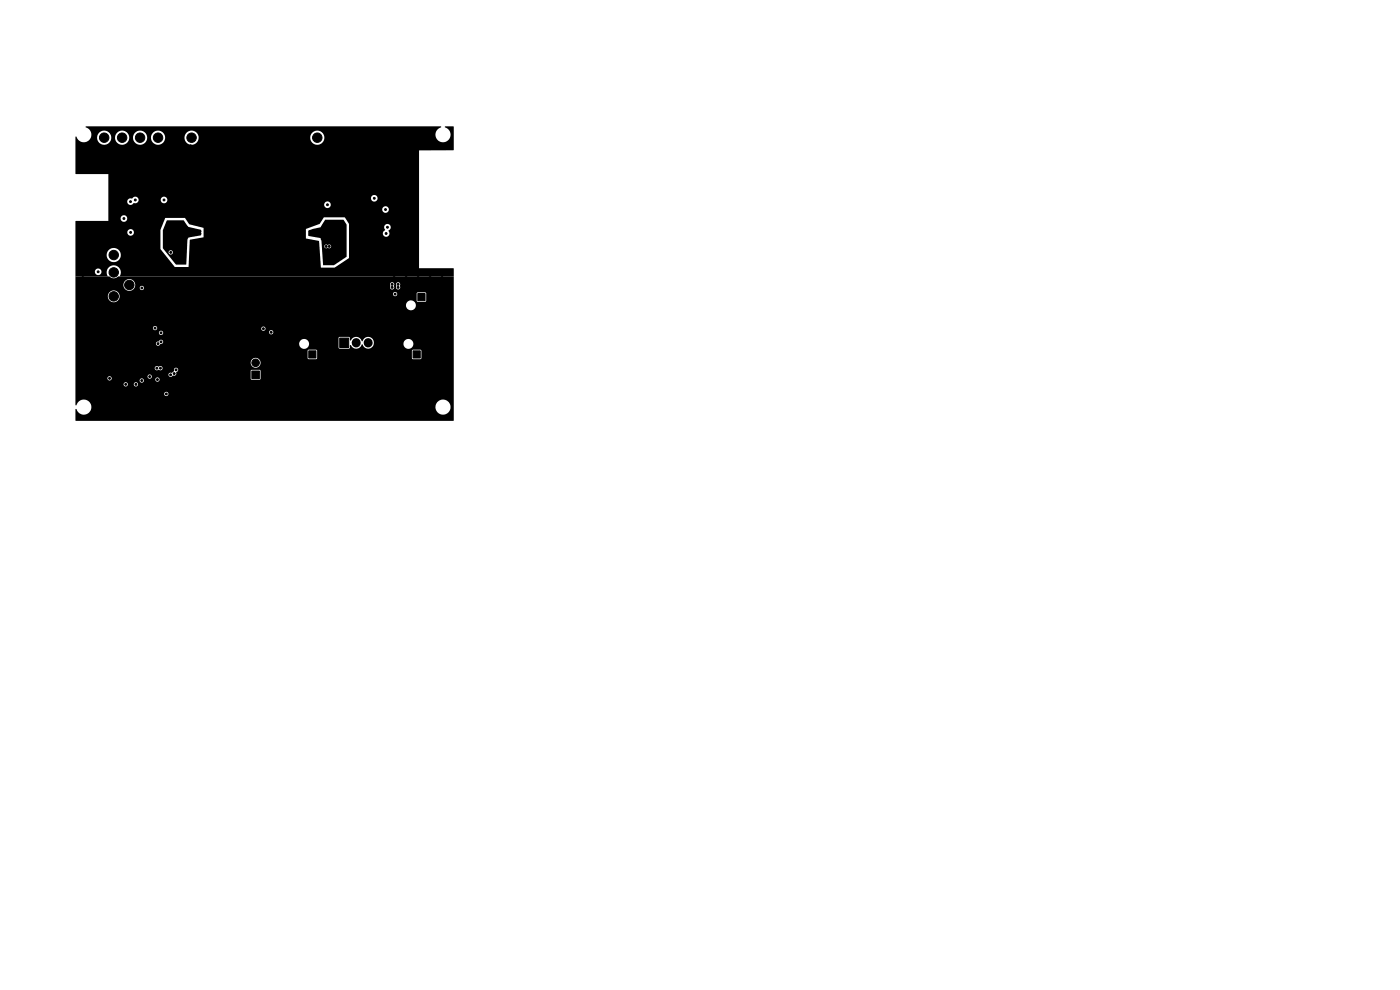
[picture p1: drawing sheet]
<svg xmlns="http://www.w3.org/2000/svg" width="297mm" height="210mm" viewBox="0 0 297 210" stroke-linecap="round" stroke-linejoin="round" font-family="sans-serif">
<g fill="#000" stroke="#000" stroke-width=".21">
<path d="M53.4 78.7h1.6v1.6h-1.6zM65.5 74.4h1.5v1.5h-1.5zM72.1 71.7h1.9v2h-1.9zM88.6 62.3h1.6v1.5h-1.6zM87.6 74.4h1.6v1.5h-1.6z"/>
<circle cx="22.1" cy="29.2" r="1"/>
<circle cx="22.6" cy="36" r=".2"/>
<circle cx="25.9" cy="29.2" r="1"/>
<circle cx="27.7" cy="38.5" r=".2"/>
<circle cx="27.7" cy="36" r=".2"/>
<circle cx="27.7" cy="33.5" r=".2"/>
<circle cx="27.7" cy="30.9" r=".2"/>
<circle cx="27.7" cy="28.4" r=".2"/>
<circle cx="29.7" cy="29.2" r="1"/>
<circle cx="31.6" cy="38.6" r=".2"/>
<circle cx="31.6" cy="39.3" r=".2"/>
<circle cx="33.5" cy="29.2" r="1"/>
<circle cx="35.4" cy="28.4" r=".2"/>
<circle cx="35.4" cy="30.9" r=".2"/>
<circle cx="35.4" cy="36" r=".2"/>
<circle cx="35.4" cy="33.5" r=".2"/>
<circle cx="37.9" cy="36" r=".2"/>
<circle cx="37.9" cy="33.5" r=".2"/>
<circle cx="37.9" cy="30.9" r=".2"/>
<circle cx="37.9" cy="28.4" r=".2"/>
<circle cx="38.4" cy="39.3" r=".2"/>
<circle cx="38.4" cy="38.6" r=".2"/>
<circle cx="40.4" cy="30.9" r=".2"/>
<circle cx="40.4" cy="38.5" r=".2"/>
<circle cx="40.4" cy="36" r=".2"/>
<circle cx="40.4" cy="33.5" r=".2"/>
<circle cx="40.6" cy="29.2" r="1"/>
<circle cx="43" cy="36" r=".2"/>
<circle cx="43" cy="30.9" r=".2"/>
<circle cx="43" cy="33.5" r=".2"/>
<circle cx="43" cy="38.5" r=".2"/>
<circle cx="45.5" cy="38.5" r=".2"/>
<circle cx="45.5" cy="36" r=".2"/>
<circle cx="45.5" cy="33.5" r=".2"/>
<circle cx="48.1" cy="36" r=".2"/>
<circle cx="48.1" cy="38.5" r=".2"/>
<circle cx="48.1" cy="33.5" r=".2"/>
<circle cx="60.8" cy="36" r=".2"/>
<circle cx="60.8" cy="33.5" r=".2"/>
<circle cx="60.8" cy="38.5" r=".2"/>
<circle cx="63.3" cy="38.5" r=".2"/>
<circle cx="63.3" cy="36" r=".2"/>
<circle cx="63.3" cy="33.5" r=".2"/>
<circle cx="65.8" cy="36" r=".2"/>
<circle cx="65.8" cy="38.5" r=".2"/>
<circle cx="65.8" cy="30.9" r=".2"/>
<circle cx="65.8" cy="33.5" r=".2"/>
<circle cx="67.3" cy="29.2" r="1"/>
<circle cx="68.4" cy="30.9" r=".2"/>
<circle cx="68.4" cy="33.5" r=".2"/>
<circle cx="68.4" cy="38.5" r=".2"/>
<circle cx="68.4" cy="36" r=".2"/>
<circle cx="70.9" cy="30.9" r=".2"/>
<circle cx="70.9" cy="33.5" r=".2"/>
<circle cx="70.9" cy="28.4" r=".2"/>
<circle cx="70.9" cy="36" r=".2"/>
<circle cx="71.5" cy="38.4" r=".2"/>
<circle cx="71.5" cy="39.1" r=".2"/>
<circle cx="73.5" cy="30.9" r=".2"/>
<circle cx="73.5" cy="28.4" r=".2"/>
<circle cx="73.5" cy="33.5" r=".2"/>
<circle cx="73.5" cy="36" r=".2"/>
<circle cx="76" cy="33.5" r=".2"/>
<circle cx="76" cy="30.9" r=".2"/>
<circle cx="76" cy="36" r=".2"/>
<circle cx="76" cy="38.5" r=".2"/>
<circle cx="76" cy="28.4" r=".2"/>
<circle cx="78.5" cy="29.2" r="1.4"/>
<circle cx="78.5" cy="33.5" r=".2"/>
<circle cx="78.5" cy="36" r=".2"/>
<circle cx="78.5" cy="38.5" r=".2"/>
<circle cx="81.1" cy="30.9" r=".2"/>
<circle cx="81.1" cy="28.4" r=".2"/>
<circle cx="81.1" cy="33.5" r=".2"/>
<circle cx="81.1" cy="38.5" r=".2"/>
<circle cx="81.1" cy="36" r=".2"/>
<circle cx="83.6" cy="38.5" r=".2"/>
<circle cx="83.6" cy="36" r=".2"/>
<circle cx="83.6" cy="33.5" r=".2"/>
<circle cx="84.1" cy="29.2" r="1.4"/>
<circle cx="86.2" cy="36" r=".2"/>
<circle cx="86.2" cy="38.5" r=".2"/>
<circle cx="86.2" cy="30.9" r=".2"/>
<circle cx="86.2" cy="33.5" r=".2"/>
<circle cx="17.6" cy="51.2" r=".2"/>
<circle cx="17.6" cy="58.9" r=".2"/>
<circle cx="20.1" cy="48.7" r=".2"/>
<circle cx="20.8" cy="57.7" r=".2"/>
<circle cx="20.8" cy="49.9" r=".2"/>
<circle cx="22.6" cy="56.3" r=".2"/>
<circle cx="23" cy="49.8" r=".2"/>
<circle cx="24.1" cy="57.8" r="1"/>
<circle cx="24.1" cy="54.1" r="1"/>
<circle cx="24.2" cy="45.1" r=".2"/>
<circle cx="25.2" cy="51.2" r=".2"/>
<circle cx="25.8" cy="45" r=".2"/>
<circle cx="25.9" cy="47.5" r=".2"/>
<circle cx="26.3" cy="46.4" r=".2"/>
<circle cx="26.3" cy="45" r=".2"/>
<circle cx="27.7" cy="42.8" r=".2"/>
<circle cx="27.7" cy="49.3" r=".2"/>
<circle cx="27.7" cy="56.3" r=".2"/>
<circle cx="27.7" cy="53.8" r=".2"/>
<circle cx="28.7" cy="42.4" r=".2"/>
<circle cx="30.3" cy="43.6" r=".2"/>
<circle cx="30.3" cy="56.3" r=".2"/>
<circle cx="30.3" cy="46.2" r=".2"/>
<circle cx="30.3" cy="48.7" r=".2"/>
<circle cx="32.8" cy="43.6" r=".2"/>
<circle cx="32.8" cy="51.2" r=".2"/>
<circle cx="32.8" cy="46.2" r=".2"/>
<circle cx="32.8" cy="48.7" r=".2"/>
<circle cx="34.8" cy="42.4" r=".2"/>
<circle cx="35.8" cy="51.6" r=".2"/>
<circle cx="35.9" cy="43.7" r=".2"/>
<circle cx="36.2" cy="53.5" r=".2"/>
<circle cx="36.3" cy="51.6" r=".2"/>
<circle cx="36.8" cy="43.7" r=".2"/>
<circle cx="38.2" cy="51.8" r=".2"/>
<circle cx="39" cy="51.8" r=".2"/>
<circle cx="42.3" cy="40.3" r=".2"/>
<circle cx="42.4" cy="49.1" r=".2"/>
<circle cx="42.4" cy="49.6" r=".2"/>
<circle cx="42.8" cy="40.3" r=".2"/>
<circle cx="43.3" cy="40.3" r=".2"/>
<circle cx="43.8" cy="40.3" r=".2"/>
<circle cx="44.3" cy="40.3" r=".2"/>
<circle cx="44.8" cy="40.3" r=".2"/>
<circle cx="45.3" cy="40.3" r=".2"/>
<circle cx="45.8" cy="40.3" r=".2"/>
<circle cx="46.3" cy="40.3" r=".2"/>
<circle cx="46.9" cy="40.3" r=".2"/>
<circle cx="47.1" cy="54.7" r=".2"/>
<circle cx="48.1" cy="54.7" r=".2"/>
<circle cx="50" cy="52.7" r=".2"/>
<circle cx="53.1" cy="53.8" r=".2"/>
<circle cx="53.1" cy="48.7" r=".2"/>
<circle cx="56" cy="54.6" r=".2"/>
<circle cx="58.2" cy="54.4" r=".2"/>
<circle cx="58.7" cy="49.7" r=".2"/>
<circle cx="58.7" cy="50.9" r=".2"/>
<circle cx="60.4" cy="54.8" r=".2"/>
<circle cx="61.3" cy="40.3" r=".2"/>
<circle cx="61.8" cy="40.3" r=".2"/>
<circle cx="62.3" cy="40.3" r=".2"/>
<circle cx="62.8" cy="40.3" r=".2"/>
<circle cx="63.3" cy="40.3" r=".2"/>
<circle cx="63.9" cy="40.3" r=".2"/>
<circle cx="64.4" cy="40.3" r=".2"/>
<circle cx="64.9" cy="40.3" r=".2"/>
<circle cx="65.4" cy="40.3" r=".2"/>
<circle cx="65.8" cy="49.7" r=".2"/>
<circle cx="65.8" cy="49.1" r=".2"/>
<circle cx="65.9" cy="40.3" r=".2"/>
<circle cx="69.1" cy="45.4" r=".2"/>
<circle cx="69.2" cy="52.3" r=".2"/>
<circle cx="69.3" cy="54.7" r=".2"/>
<circle cx="69.5" cy="43.4" r=".2"/>
<circle cx="69.8" cy="54.7" r=".2"/>
<circle cx="69.8" cy="45.3" r=".2"/>
<circle cx="69.8" cy="52.3" r=".2"/>
<circle cx="71.4" cy="54.1" r=".2"/>
<circle cx="72.1" cy="54.1" r=".2"/>
<circle cx="73.5" cy="56.3" r=".2"/>
<circle cx="75.7" cy="53.1" r=".3"/>
<circle cx="76" cy="51.2" r=".2"/>
<circle cx="76" cy="46.2" r=".2"/>
<circle cx="76" cy="56.3" r=".2"/>
<circle cx="76" cy="43.6" r=".2"/>
<circle cx="76" cy="48.7" r=".2"/>
<circle cx="76.9" cy="53.1" r=".3"/>
<circle cx="78.2" cy="53.1" r=".3"/>
<circle cx="78.5" cy="51.2" r=".2"/>
<circle cx="78.5" cy="46.2" r=".2"/>
<circle cx="78.5" cy="56.3" r=".2"/>
<circle cx="78.5" cy="48.7" r=".2"/>
<circle cx="78.5" cy="43.6" r=".2"/>
<circle cx="79.4" cy="42.1" r=".2"/>
<circle cx="79.5" cy="53.1" r=".3"/>
<circle cx="81.1" cy="51.2" r=".2"/>
<circle cx="81.1" cy="56.3" r=".2"/>
<circle cx="81.1" cy="53.8" r=".2"/>
<circle cx="81.8" cy="44.4" r=".2"/>
<circle cx="81.9" cy="49.5" r=".2"/>
<circle cx="81.9" cy="43.2" r=".2"/>
<circle cx="82.2" cy="48.2" r=".2"/>
<circle cx="83.6" cy="48.7" r=".2"/>
<circle cx="83.6" cy="56.3" r=".2"/>
<circle cx="83.6" cy="58.9" r=".2"/>
<circle cx="83.6" cy="53.8" r=".2"/>
<circle cx="83.6" cy="51.2" r=".2"/>
<circle cx="83.6" cy="43.6" r=".2"/>
<circle cx="84.1" cy="45.6" r=".2"/>
<circle cx="86.2" cy="58.9" r=".2"/>
<circle cx="86.2" cy="56.3" r=".2"/>
<circle cx="86.2" cy="51.2" r=".2"/>
<circle cx="86.2" cy="53.8" r=".2"/>
<circle cx="88.7" cy="58.9" r=".2"/>
<circle cx="91.2" cy="58.9" r=".2"/>
<circle cx="93.8" cy="58.9" r=".2"/>
<circle cx="17.6" cy="74.1" r=".2"/>
<circle cx="17.6" cy="61.4" r=".2"/>
<circle cx="17.6" cy="76.6" r=".2"/>
<circle cx="17.6" cy="63.9" r=".2"/>
<circle cx="17.6" cy="71.6" r=".2"/>
<circle cx="17.6" cy="79.2" r=".2"/>
<circle cx="20.8" cy="63.9" r=".2"/>
<circle cx="22.6" cy="69" r=".2"/>
<circle cx="23.9" cy="76.2" r=".2"/>
<circle cx="24.1" cy="62.9" r="1"/>
<circle cx="25.8" cy="74.9" r=".2"/>
<circle cx="25.9" cy="78.5" r=".2"/>
<circle cx="26.4" cy="76.2" r=".2"/>
<circle cx="27.4" cy="60.5" r="1"/>
<circle cx="27.7" cy="77.7" r=".2"/>
<circle cx="27.7" cy="63.9" r=".2"/>
<circle cx="29.3" cy="76.8" r=".2"/>
<circle cx="30.1" cy="66.3" r=".2"/>
<circle cx="30.1" cy="61.1" r=".2"/>
<circle cx="30.3" cy="69" r=".2"/>
<circle cx="30.4" cy="77.9" r=".2"/>
<circle cx="31.1" cy="66" r=".2"/>
<circle cx="31.1" cy="66.6" r=".2"/>
<circle cx="31.1" cy="65.4" r=".2"/>
<circle cx="31.7" cy="79.9" r=".2"/>
<circle cx="32" cy="66" r=".2"/>
<circle cx="32.5" cy="66" r=".2"/>
<circle cx="32.9" cy="69.6" r=".2"/>
<circle cx="33" cy="66" r=".2"/>
<circle cx="33.3" cy="78.1" r=".2"/>
<circle cx="33.5" cy="66" r=".2"/>
<circle cx="33.5" cy="72.9" r=".2"/>
<circle cx="34" cy="66" r=".2"/>
<circle cx="34" cy="78.1" r=".2"/>
<circle cx="34.2" cy="72.5" r=".2"/>
<circle cx="34.2" cy="70.6" r=".2"/>
<circle cx="34.2" cy="74.7" r=".2"/>
<circle cx="35.4" cy="63.9" r=".2"/>
<circle cx="35.4" cy="74.8" r=".2"/>
<circle cx="35.9" cy="66" r=".2"/>
<circle cx="36.2" cy="79.5" r=".2"/>
<circle cx="36.4" cy="66" r=".2"/>
<circle cx="37" cy="66" r=".2"/>
<circle cx="37" cy="79.2" r=".2"/>
<circle cx="37.3" cy="78.5" r=".2"/>
<circle cx="37.5" cy="66" r=".2"/>
<circle cx="37.9" cy="63.9" r=".2"/>
<circle cx="38" cy="66" r=".2"/>
<circle cx="38.5" cy="66" r=".2"/>
<circle cx="39" cy="66" r=".2"/>
<circle cx="39" cy="79.6" r=".2"/>
<circle cx="39.5" cy="66" r=".2"/>
<circle cx="40" cy="66" r=".2"/>
<circle cx="40.4" cy="63.9" r=".2"/>
<circle cx="40.5" cy="73.7" r=".2"/>
<circle cx="40.5" cy="66" r=".2"/>
<circle cx="41.7" cy="74.7" r=".2"/>
<circle cx="42.2" cy="76.7" r=".2"/>
<circle cx="42.3" cy="66" r=".2"/>
<circle cx="42.8" cy="66" r=".2"/>
<circle cx="43.3" cy="66" r=".2"/>
<circle cx="43.8" cy="66" r=".2"/>
<circle cx="44.3" cy="66" r=".2"/>
<circle cx="44.8" cy="66" r=".2"/>
<circle cx="44.8" cy="67.7" r=".2"/>
<circle cx="45.3" cy="66" r=".2"/>
<circle cx="45.8" cy="66" r=".2"/>
<circle cx="46.4" cy="66" r=".2"/>
<circle cx="49.4" cy="66" r=".2"/>
<circle cx="49.9" cy="66" r=".2"/>
<circle cx="50.3" cy="66" r=".2"/>
<circle cx="50.8" cy="66" r=".2"/>
<circle cx="51.3" cy="66" r=".2"/>
<circle cx="52.3" cy="65.6" r=".2"/>
<circle cx="52.3" cy="66.3" r=".2"/>
<circle cx="53.2" cy="66.3" r=".2"/>
<circle cx="53.2" cy="65.6" r=".2"/>
<circle cx="53.2" cy="62.4" r=".2"/>
<circle cx="54.2" cy="77" r=".8"/>
<circle cx="54.2" cy="74.4" r=".8"/>
<circle cx="55.9" cy="69.7" r=".2"/>
<circle cx="56" cy="66.4" r=".2"/>
<circle cx="56" cy="65.8" r=".2"/>
<circle cx="56" cy="63" r=".2"/>
<circle cx="56.5" cy="66" r=".2"/>
<circle cx="56.8" cy="63" r=".2"/>
<circle cx="57" cy="66" r=".2"/>
<circle cx="57.5" cy="67.9" r=".2"/>
<circle cx="57.5" cy="70.5" r=".2"/>
<circle cx="57.5" cy="66" r=".2"/>
<circle cx="58" cy="66" r=".2"/>
<circle cx="58.2" cy="76.6" r=".2"/>
<circle cx="58.2" cy="74.1" r=".2"/>
<circle cx="58.5" cy="66" r=".2"/>
<circle cx="59.1" cy="66" r=".2"/>
<circle cx="59.2" cy="64.1" r=".2"/>
<circle cx="59.2" cy="63.3" r=".2"/>
<circle cx="59.6" cy="66" r=".2"/>
<circle cx="60.8" cy="74.1" r=".2"/>
<circle cx="60.8" cy="63.9" r=".2"/>
<circle cx="60.8" cy="71.6" r=".2"/>
<circle cx="61.3" cy="66" r=".2"/>
<circle cx="61.8" cy="66" r=".2"/>
<circle cx="62.4" cy="66" r=".2"/>
<circle cx="62.8" cy="75.2" r=".76"/>
<circle cx="62.9" cy="66" r=".2"/>
<circle cx="63.3" cy="71.6" r=".2"/>
<circle cx="64.3" cy="66.2" r=".2"/>
<circle cx="64.9" cy="67.6" r=".2"/>
<circle cx="64.9" cy="68.9" r=".2"/>
<circle cx="64.9" cy="68.2" r=".2"/>
<circle cx="64.9" cy="66.2" r=".2"/>
<circle cx="65.4" cy="64.4" r=".2"/>
<circle cx="65.5" cy="66.2" r=".2"/>
<circle cx="65.8" cy="79.2" r=".2"/>
<circle cx="65.8" cy="71.6" r=".2"/>
<circle cx="66.8" cy="62.7" r=".2"/>
<circle cx="67" cy="68.1" r=".2"/>
<circle cx="67.7" cy="67.5" r=".2"/>
<circle cx="67.7" cy="66" r=".2"/>
<circle cx="67.7" cy="68.7" r=".2"/>
<circle cx="68.2" cy="66" r=".2"/>
<circle cx="68.4" cy="68.1" r=".2"/>
<circle cx="68.4" cy="71.6" r=".2"/>
<circle cx="68.4" cy="74.1" r=".2"/>
<circle cx="68.4" cy="79.2" r=".2"/>
<circle cx="68.7" cy="66" r=".2"/>
<circle cx="69.2" cy="66" r=".2"/>
<circle cx="70.2" cy="66.5" r=".2"/>
<circle cx="70.9" cy="79.2" r=".2"/>
<circle cx="70.9" cy="71.6" r=".2"/>
<circle cx="70.9" cy="74.1" r=".2"/>
<circle cx="70.9" cy="76.6" r=".2"/>
<circle cx="70.9" cy="66.5" r=".2"/>
<circle cx="71.1" cy="63.9" r=".2"/>
<circle cx="71.6" cy="63.9" r=".2"/>
<circle cx="72.1" cy="63.9" r=".2"/>
<circle cx="72.1" cy="66.4" r=".2"/>
<circle cx="72.1" cy="65.7" r=".2"/>
<circle cx="74" cy="66" r=".2"/>
<circle cx="74.5" cy="66" r=".2"/>
<circle cx="75.1" cy="66" r=".2"/>
<circle cx="75.6" cy="66" r=".2"/>
<circle cx="76.1" cy="66" r=".2"/>
<circle cx="76.6" cy="66" r=".2"/>
<circle cx="77.1" cy="66" r=".2"/>
<circle cx="77.6" cy="66" r=".2"/>
<circle cx="78.1" cy="66" r=".2"/>
<circle cx="78.5" cy="79.2" r=".2"/>
<circle cx="78.5" cy="76.6" r=".2"/>
<circle cx="78.6" cy="66" r=".2"/>
<circle cx="79.5" cy="63.1" r=".2"/>
<circle cx="80.6" cy="66.2" r=".2"/>
<circle cx="81.1" cy="79.2" r=".2"/>
<circle cx="81.1" cy="76.6" r=".2"/>
<circle cx="83.2" cy="60.3" r=".2"/>
<circle cx="83.2" cy="61" r=".2"/>
<circle cx="83.8" cy="62.4" r=".2"/>
<circle cx="84.5" cy="60.3" r=".2"/>
<circle cx="84.5" cy="61" r=".2"/>
<circle cx="84.9" cy="75.2" r=".76"/>
<circle cx="86.2" cy="66.5" r=".2"/>
<circle cx="89.4" cy="66.5" r=".76"/>
<circle cx="91.2" cy="79.2" r=".2"/>
<circle cx="91.2" cy="76.6" r=".2"/>
<circle cx="91.2" cy="63.9" r=".2"/>
<circle cx="91.2" cy="74.1" r=".2"/>
<circle cx="91.2" cy="66.5" r=".2"/>
<circle cx="93.8" cy="71.6" r=".2"/>
<circle cx="93.8" cy="74.1" r=".2"/>
<circle cx="93.8" cy="76.6" r=".2"/>
<circle cx="93.8" cy="79.2" r=".2"/>
<circle cx="20.1" cy="86.8" r=".2"/>
<circle cx="20.1" cy="84.3" r=".2"/>
<circle cx="22.6" cy="86.8" r=".2"/>
<circle cx="22.6" cy="84.3" r=".2"/>
<circle cx="22.6" cy="81.7" r=".2"/>
<circle cx="23.2" cy="80.3" r=".2"/>
<circle cx="25.2" cy="84.3" r=".2"/>
<circle cx="25.2" cy="86.8" r=".2"/>
<circle cx="26.7" cy="86.4" r=".2"/>
<circle cx="26.7" cy="81.5" r=".2"/>
<circle cx="28.7" cy="86.4" r=".2"/>
<circle cx="28.8" cy="81.5" r=".2"/>
<circle cx="30.1" cy="80.7" r=".2"/>
<circle cx="31" cy="86.4" r=".2"/>
<circle cx="32.8" cy="86.8" r=".2"/>
<circle cx="32.8" cy="84.3" r=".2"/>
<circle cx="33.4" cy="80.5" r=".2"/>
<circle cx="35.3" cy="83.6" r=".2"/>
<circle cx="35.4" cy="86.8" r=".2"/>
<circle cx="37.9" cy="86.8" r=".2"/>
<circle cx="40.4" cy="86.8" r=".2"/>
<circle cx="43" cy="86.8" r=".2"/>
<circle cx="45.5" cy="86.8" r=".2"/>
<circle cx="48.1" cy="84.3" r=".2"/>
<circle cx="48.1" cy="86.8" r=".2"/>
<circle cx="50.6" cy="86.8" r=".2"/>
<circle cx="50.6" cy="84.3" r=".2"/>
<circle cx="53.1" cy="86.8" r=".2"/>
<circle cx="53.1" cy="84.3" r=".2"/>
<circle cx="55.7" cy="86.8" r=".2"/>
<circle cx="55.7" cy="84.3" r=".2"/>
<circle cx="58.2" cy="84.3" r=".2"/>
<circle cx="58.2" cy="81.7" r=".2"/>
<circle cx="58.2" cy="86.8" r=".2"/>
<circle cx="60.8" cy="86.8" r=".2"/>
<circle cx="60.8" cy="84.3" r=".2"/>
<circle cx="60.8" cy="81.7" r=".2"/>
<circle cx="63.3" cy="84.3" r=".2"/>
<circle cx="63.3" cy="86.8" r=".2"/>
<circle cx="63.3" cy="81.7" r=".2"/>
<circle cx="65.8" cy="84.3" r=".2"/>
<circle cx="65.8" cy="86.8" r=".2"/>
<circle cx="65.8" cy="81.7" r=".2"/>
<circle cx="68.4" cy="86.8" r=".2"/>
<circle cx="68.4" cy="84.3" r=".2"/>
<circle cx="68.4" cy="81.7" r=".2"/>
<circle cx="70.9" cy="86.8" r=".2"/>
<circle cx="70.9" cy="84.3" r=".2"/>
<circle cx="70.9" cy="81.7" r=".2"/>
<circle cx="73.5" cy="86.8" r=".2"/>
<circle cx="73.5" cy="84.3" r=".2"/>
<circle cx="76" cy="84.3" r=".2"/>
<circle cx="76" cy="86.8" r=".2"/>
<circle cx="78.5" cy="86.8" r=".2"/>
<circle cx="78.5" cy="84.3" r=".2"/>
<circle cx="78.5" cy="81.7" r=".2"/>
<circle cx="81.1" cy="86.8" r=".2"/>
<circle cx="81.1" cy="81.7" r=".2"/>
<circle cx="81.1" cy="84.3" r=".2"/>
<circle cx="83.6" cy="86.8" r=".2"/>
<circle cx="83.6" cy="84.3" r=".2"/>
<circle cx="86.2" cy="84.3" r=".2"/>
<circle cx="86.2" cy="86.8" r=".2"/>
<circle cx="88.7" cy="86.8" r=".2"/>
<circle cx="88.7" cy="84.3" r=".2"/>
<circle cx="91.2" cy="86.8" r=".2"/>
<circle cx="91.2" cy="84.3" r=".2"/>
<circle cx="91.2" cy="81.7" r=".2"/>
<circle cx="93.8" cy="81.7" r=".2"/>
</g>
<path d="M75.6 72.7v.1M78.1 72.7v.1" fill="none" stroke="#000" stroke-width="1.9"/>
<path d="M18.2 26.8h75.3l.1 .2-.6 .3-.5 .5-.1 1 .5 1 1.1 .4 1-.4 .6-1-.3-1.1-.9-.8h1.9l-.1 5h-7.3v25h7.2l.2 .1v1.6h-70.9l.1-.1a1.5 1.5 0 0 0-1.4-2.2 1.5 1.5 0 0 0-1.2 2.3h-6.9v-.9h4.1v.1a.71 .71 0 0 0 1.2 .4 .71 .71 0 0 0-.2-1.2 .71 .71 0 0 0-1 .7h-4.1v-3.6h6.6v.2a1.51 1.51 0 0 0 2.4 1.1 1.51 1.51 0 0 0-.1-2.6h9.1l3.1 3.8h2.9l.4-5.8 1.3-.2h23.2l2.8 .6 .4 5.6h2.9l3-2.1v-5.2h7.2a.73 .73 0 0 0 1.1 .6 .73 .73 0 0 0 .1-1.2 .73 .73 0 0 0 .4-1 .73 .73 0 0 0-1.1-.2 .73 .73 0 0 0 0 1.1l-.4 .4-.1 .3h-7.2v-2l-.8-1.4h-4.5l-.9 1.4-2.9 1.1v2h-23.2l1.5-.3v-2l-3-.7-1-1.4h-4.1l-1.1 2.6v4h-9.1a1.5 1.5 0 0 0-2.3 1.3h-6.6v-4.8h11v.2a.71 .71 0 0 0 1.2 .3 .71 .71 0 0 0-.2-1.1 .71 .71 0 0 0-1 .6h-11l.1-2.4h6.9v-.5h2.6a.71 .71 0 0 0 1 .6 .71 .71 0 0 0 .1-1.2 .71 .71 0 0 0-1.1 .4v.2h-2.6v-1.9h58.1a.71 .71 0 0 0 1 .6 .71 .71 0 0 0 .1-1.2 .71 .71 0 0 0-1.1 .4v.2h-58.1v-1.7h4l.2 .4 .4 .3 41.2-.1v.2a.71 .71 0 0 0 1.1 .4 .71 .71 0 0 0-.1-1.2 .71 .71 0 0 0-1 .6h-40.8a.78 .78 0 0 1 1-.3l.3-.4 .1-.3h4.7v.2a.7 .7 0 0 0 1 .5 .7 .7 0 0 0 .3-1h43.3v.1a.71 .71 0 0 0 1.1 .4 .71 .71 0 0 0-.1-1.2 .71 .71 0 0 0-1 .7l-43.3-.1a.7 .7 0 0 0-.8-.3 .7 .7 0 0 0-.5 .7h-4.7v-.2a.8 .8 0 0 0-.7-.5 .8 .8 0 0 0-.8 .4 .71 .71 0 0 0-.9 .7h-4v-5.9h-7v-7.9h.2l.6 .9 1 .3 .9-.3 .5-.7h1.4a1.51 1.51 0 0 0 1.5 1.5 1.51 1.51 0 0 0 1.5-1.5h.8v.3a1.51 1.51 0 0 0 1.6 1.2 1.51 1.51 0 0 0 1.4-1.5h.8v.3a1.51 1.51 0 0 0 1.6 1.2 1.51 1.51 0 0 0 1.4-1.5h.8v.3a1.51 1.51 0 0 0 1.7 1.2 1.51 1.51 0 0 0 1.3-1.5h4.1l.1 .3a1.51 1.51 0 0 0 1.6 1.2 1.51 1.51 0 0 0 1.3-1.5h23.7v.3a1.51 1.51 0 0 0 2.4 .9 1.51 1.51 0 0 0-.2-2.5 1.51 1.51 0 0 0-2.2 1.3h-23.7v-.2a1.51 1.51 0 0 0-1.6-1.3 1.51 1.51 0 0 0-1.4 1.5h-4.1v-.2a1.51 1.51 0 0 0-1.6-1.3 1.51 1.51 0 0 0-1.4 1.5h-.8v-.2a1.51 1.51 0 0 0-1.6-1.3 1.51 1.51 0 0 0-1.4 1.5h-.8v-.2a1.51 1.51 0 0 0-1.6-1.3 1.51 1.51 0 0 0-1.4 1.5h-.8v-.2a1.51 1.51 0 0 0-1.6-1.3 1.51 1.51 0 0 0-1.4 1.5h-1.4l.2-.6-.2-.8-.5-.5-.5-.3zM16 58.6l7.3 .1a1.25 1.25 0 0 0 1.7-.1h71.3l-.1 30.7-80.2-.1 .1-2.5 .8 1 1.1 .2 1-.5 .4-1h73l.1 .6 .3 .5 .6 .3 .6 .2 .6-.2 .5-.3 .4-.5 .1-.6-.1-.7-.4-.5-.5-.3-.6-.1-.6 .1-.6 .3-.3 .5-.1 .7h-73l-.1-.7-.4-.5-.5-.3-.6-.1-.9 .2-.4 .4-.3 .6-.2-.1v-2.3h18.8a.46 .46 0 0 0 .7 .4 .46 .46 0 0 0 .1-.8 .46 .46 0 0 0-.8 .2v.2h-18.8v-2.1h10.2a.46 .46 0 0 0 .5 .5 .46 .46 0 0 0 .4-.5h1.3v.2a.46 .46 0 0 0 .7 .2 .46 .46 0 0 0-.1-.8 .46 .46 0 0 0-.6 .4h-1.3v-.1a.46 .46 0 0 0-.5-.3 .46 .46 0 0 0-.4 .4h-10.2v-.8h13.6v.1a.45 .45 0 0 0 .6 .3 .45 .45 0 0 0 .3-.6h2.4l.1 .3a.45 .45 0 0 0 .6 .1 .45 .45 0 0 0 .2-.6h19.4l.2 .3h1.7l.2-.3v-1.6l-.2-.2h-1.9v1.8h-19.4a.45 .45 0 0 0-.5-.2 .45 .45 0 0 0-.4 .4h-2.4a.46 .46 0 0 0-.6-.2 .46 .46 0 0 0-.3 .4h-13.6v-.4h6.8v.1a.45 .45 0 0 0 .7 .2 .45 .45 0 0 0 0-.7h7.8v.1a.45 .45 0 0 0 .7 .2 .45 .45 0 0 0 0-.7h3.7l.1 .1a.6 .6 0 0 0 1 .1 .51 .51 0 0 0 .5-.2 .51 .51 0 0 0 .1-.6 .48 .48 0 0 0 .3-.6 .48 .48 0 0 0-.7-.2 .48 .48 0 0 0-.1 .7l-.5 .3a.46 .46 0 0 0-.7 .4h-3.8a.46 .46 0 0 0-.6 .4l-7.9-.1a.46 .46 0 0 0-.6 .5h-6.8v-2.2h16.8l.3 .4 .5-.1a.48 .48 0 0 0 .8-.1 .48 .48 0 0 0-.4-.6l-.3 .1a.66 .66 0 0 0-.9 .3h-16.8v-1.1h37.2v.2a1.05 1.05 0 0 0 1.7 .6 1.05 1.05 0 0 0-.3-1.8h10.7l.2 .2h1.6l.2-.2h20.1l.2 .2h1.6l.2-.2v-1.6l-.2-.2h-1.7l-.1 1.8h-20.1v-1.6l-.2-.2h-1.8v1.8h-10.7a1.05 1.05 0 0 0-1.4 1h-37.2v-4.1h17.1v.1a.55 .55 0 0 0 .5 .3 .55 .55 0 0 0 .5-.3h29.4v.2a1.05 1.05 0 0 0 1.7 .5h6.6l.2 .3h2l.2-.2v-.5l.2-.1a1.3 1.3 0 0 0 1.2 .8 1.3 1.3 0 0 0 1.2-1 1.28 1.28 0 0 0 1.3 1 1.28 1.28 0 0 0 1.2-1h6.3v.2a1.06 1.06 0 0 0 1.7 .6 1.06 1.06 0 0 0-.2-1.8 1.06 1.06 0 0 0-1.5 1h-6.3v-.2a1.25 1.25 0 0 0-1-1.3 1.25 1.25 0 0 0-1.4 .9 1.35 1.35 0 0 0-1.2-.9 1.35 1.35 0 0 0-1.4 .8l-.2-.8h-2.1l-.2 .2v2h-6.6a1.05 1.05 0 0 0-.3-1.7 1.05 1.05 0 0 0-1.4 1l-29.1-.1a.49 .49 0 0 0-.1-.8 .49 .49 0 0 0-.7 .3l-.4 .2-.1 .3h-17.1v-2.3h17.7v.1a.45 .45 0 0 0 .6 .3 .45 .45 0 0 0 .3-.5h22.5v.1a.46 .46 0 0 0 .7 .2 .46 .46 0 0 0-.1-.7 .46 .46 0 0 0-.6 .4h-22.5a.46 .46 0 0 0-.5-.3 .46 .46 0 0 0-.4 .4h-17.7v-1h16.4l.1 .1a.45 .45 0 0 0 .4 .4 .45 .45 0 0 0 .4-.4h22.1v.2a.46 .46 0 0 0 .8 .2 .46 .46 0 0 0-.1-.8 .46 .46 0 0 0-.7 .4h-22.1v-.1a.46 .46 0 0 0-.4-.5 .46 .46 0 0 0-.5 .5h-16.4v-4.8h70.1v.2a1.05 1.05 0 0 0 1.7 .6 1.05 1.05 0 0 0-.2-1.8h.8l.2 .2h1.7l.1-.2v-1.6l-.2-.2h-1.7l-.1 .2v1.6l-1.3-.1a1.04 1.04 0 0 0-1 1.1h-70.1v-1.9h6.9v.2a1.25 1.25 0 0 0 1.6 1 1.25 1.25 0 0 0 .8-1.7h58.1v.1a.46 .46 0 0 0 .7 .2 .46 .46 0 0 0-.1-.7 .46 .46 0 0 0-.6 .4h-58.1l-.1-.2a1.26 1.26 0 0 0-1.4-.5 1.26 1.26 0 0 0-.9 1.2h-6.9v-2.4h10.2v.2a1.25 1.25 0 0 0 1 1 1.25 1.25 0 0 0 1.3-.6h1.1l.1 .1a.46 .46 0 0 0 .5 .3 .46 .46 0 0 0 .3-.5h52.2v.1a.46 .46 0 0 0 .5 .3 .46 .46 0 0 0 .4-.4h.4v.1a.49 .49 0 0 0 .7 .2 .49 .49 0 0 0 .1-.7 .47 .47 0 0 0-.5-.7 .47 .47 0 0 0-.2 .8l-.1 .3h-.4v-.3a.51 .51 0 0 0-.1-.7 .51 .51 0 0 0-.7 0 .51 .51 0 0 0 0 .7l-.1 .3h-52.2a.46 .46 0 0 0-.5-.4 .46 .46 0 0 0-.4 .5h-1.1a1.26 1.26 0 0 0-.7-1.9 1.26 1.26 0 0 0-1.6 1.3h-10.2zM35.4 46.8l3.5-.1 1 1.4 2.8 .8-.1 1-2.7 .5-.2 .5-.3 5.2h-2.1l-2-2.6h.5a.46 .46 0 0 0 .6 .5 .46 .46 0 0 0 .1-.8 .46 .46 0 0 0-.7 .2v.1h-.5l-.8-.9v-3.7zM65.4 48.9l2.6-.7 1-1.6h3.9l.6 1.1v6.8l-2.6 1.8-2.3-.1-.3-3.9h.5a.45 .45 0 0 0 .3 .4 .45 .45 0 0 0 .5-.2 .41 .41 0 0 0 .6 0 .41 .41 0 0 0-.1-.6 .41 .41 0 0 0-.6 .1 .4 .4 0 0 0-.5-.1 .4 .4 0 0 0-.2 .4h-.5l-.3-1.8-2.6-.5z" fill="#000"/>
</svg>
